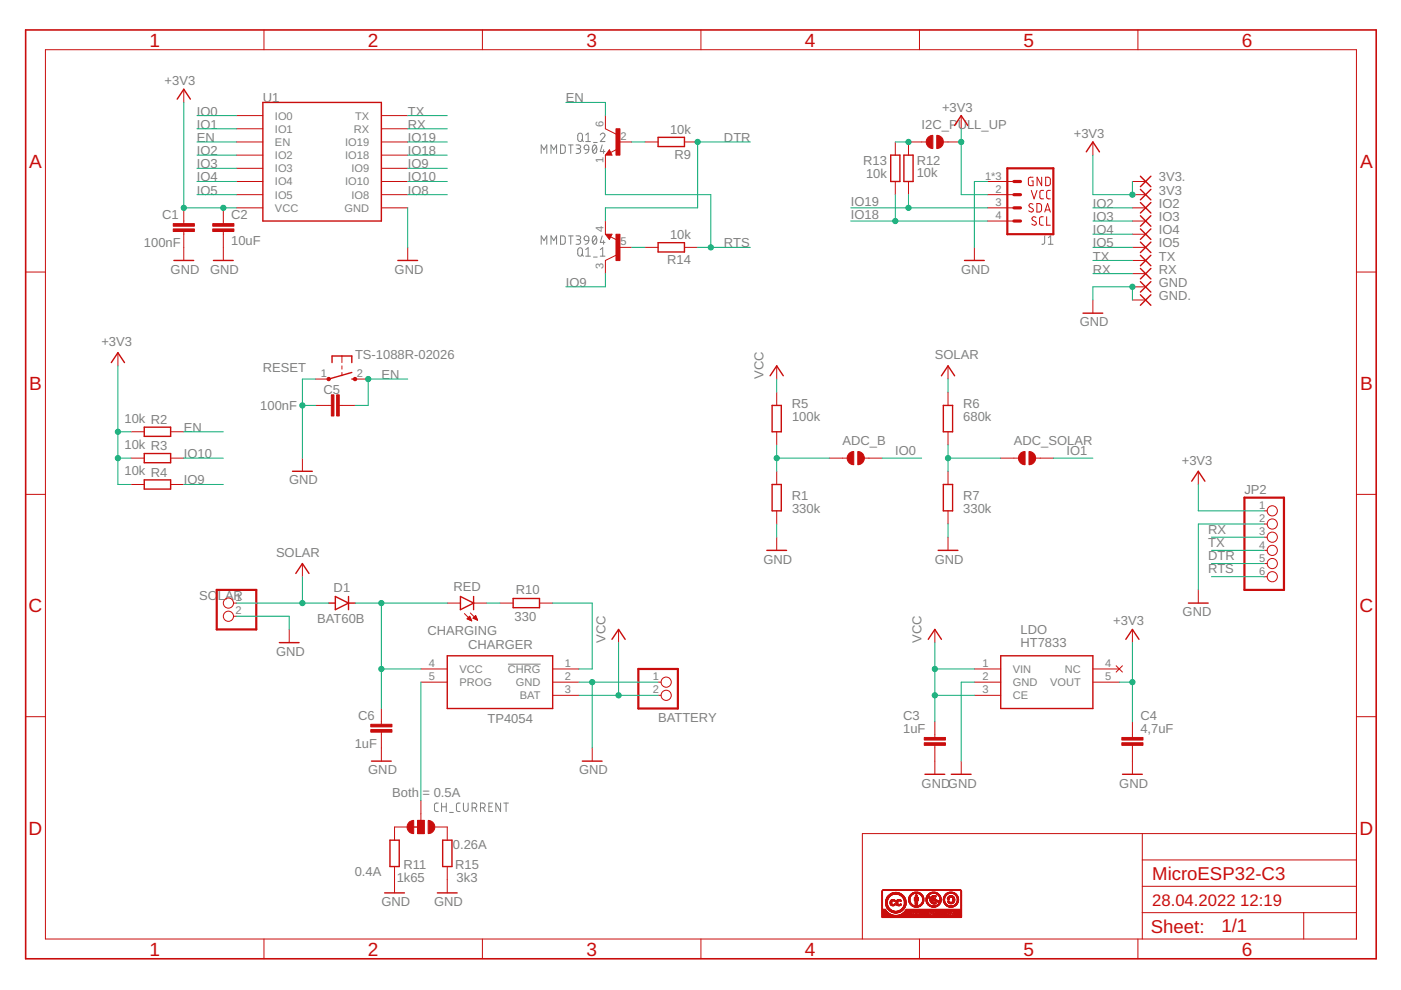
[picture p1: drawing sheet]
<svg xmlns="http://www.w3.org/2000/svg" width="297mm" height="210mm" viewBox="0 0 297 210" stroke-linecap="round" stroke-linejoin="round" font-family="sans-serif">
<defs><g id="words">
<g font-size="4" fill="#c90d0c">
<text x="31.7" y="9.9">1</text>
<text x="78" y="9.9">2</text>
<text x="124.3" y="9.9">3</text>
<text x="170.7" y="9.9">4</text>
<text x="217" y="9.9">5</text>
<text x="263.3" y="9.9">6</text>
<text x="6.2" y="35.5">A</text>
<text x="288.4" y="35.5">A</text>
<text x="6.2" y="82.7">B</text>
<text x="288.4" y="82.7">B</text>
<text x="6.1" y="129.8">C</text>
<text x="288.2" y="129.8">C</text>
<text x="6.1" y="177">D</text>
<text x="288.2" y="177">D</text>
<text x="31.7" y="202.6">1</text>
<text x="78" y="202.6">2</text>
<text x="124.3" y="202.6">3</text>
<text x="170.7" y="202.6">4</text>
<text x="217" y="202.6">5</text>
<text x="263.3" y="202.6">6</text>
</g>
<g font-size="3.9" fill="#c90d0c">
<text x="244.3" y="186.5">MicroESP32-C3</text>
<text x="244" y="197.8">Sheet:</text>
<text x="259" y="197.7">1/1</text>
</g>
<g font-size="3.5" fill="#c90d0c">
<text x="244.3" y="192.1">28.04.2022</text>
<text x="263" y="192.1">12:19</text>
</g>
<g font-size="2.8" fill="#808080">
<text x="34.9" y="18.1">+3V3</text>
<text x="55.7" y="21.7">U1</text>
<text x="120" y="21.7">EN</text>
<text x="199.7" y="23.7">+3V3</text>
<text x="41.8" y="24.5">IO0</text>
<text x="41.8" y="27.3">IO1</text>
<text x="86.5" y="24.5">TX</text>
<text x="86.5" y="27.3">RX</text>
<text x="142.1" y="28.4">10k</text>
<text x="195.4" y="27.3">I2C_PULL_UP</text>
<text x="227.7" y="29.2">+3V3</text>
<text x="41.8" y="35.7">IO3</text>
<text x="41.8" y="32.9">IO2</text>
<text x="41.8" y="30.1">EN</text>
<text x="86.5" y="30.1">IO19</text>
<text x="86.5" y="32.9">IO18</text>
<text x="86.5" y="35.7">IO9</text>
<text x="143" y="33.7">R9</text>
<text x="153.5" y="30.1">DTR</text>
<text x="183" y="35.1">R13</text>
<text x="194.4" y="35.1">R12</text>
<text x="41.8" y="41.3">IO5</text>
<text x="41.8" y="38.5">IO4</text>
<text x="86.5" y="38.5">IO10</text>
<text x="86.5" y="41.3">IO8</text>
<text x="183.6" y="37.8">10k</text>
<text x="194.4" y="37.6">10k</text>
<text x="245.7" y="41.3">3V3</text>
<text x="245.7" y="38.5">3V3.</text>
<text x="34.4" y="46.4">C1</text>
<text x="49" y="46.4">C2</text>
<text x="180.4" y="43.7">IO19</text>
<text x="180.4" y="46.5">IO18</text>
<text x="231.7" y="46.9">IO3</text>
<text x="231.7" y="44.1">IO2</text>
<text x="245.7" y="46.9">IO3</text>
<text x="245.7" y="44.1">IO2</text>
<text x="30.5" y="52.4">100nF</text>
<text x="49" y="52">10uF</text>
<text x="142.1" y="50.8">10k</text>
<text x="153.5" y="52.4">RTS</text>
<text x="231.7" y="52.4">IO5</text>
<text x="231.7" y="49.6">IO4</text>
<text x="245.7" y="49.6">IO4</text>
<text x="245.7" y="52.4">IO5</text>
<text x="36.2" y="58">GND</text>
<text x="44.6" y="58">GND</text>
<text x="83.7" y="58">GND</text>
<text x="141.5" y="56">R14</text>
<text x="203.8" y="58">GND</text>
<text x="231.7" y="55.2">TX</text>
<text x="231.7" y="58">RX</text>
<text x="245.7" y="55.2">TX</text>
<text x="245.7" y="58">RX</text>
<text x="120" y="60.8">IO9</text>
<text x="245.7" y="60.8">GND</text>
<text x="245.7" y="63.6">GND.</text>
<text x="228.9" y="69.2">GND</text>
<text x="21.5" y="73.4">+3V3</text>
<text x="75.3" y="76.2">TS-1088R-02026</text>
<text x="198.2" y="76.2">SOLAR</text>
<text x="55.7" y="79">RESET</text>
<text x="68.6" y="83.4">C5</text>
<text x="80.9" y="80.4">EN</text>
<text x="161.9" y="80.4" transform="rotate(-90 161.9 80.4)">VCC</text>
<text x="26.4" y="89.6">10k R2</text>
<text x="55.2" y="86.9">100nF</text>
<text x="167.9" y="86.5">R5</text>
<text x="167.9" y="89.3">100k</text>
<text x="204.2" y="86.5">R6</text>
<text x="204.2" y="89.3">680k</text>
<text x="26.4" y="95.2">10k R3</text>
<text x="39" y="91.5">EN</text>
<text x="178.6" y="94.3">ADC_B</text>
<text x="215" y="94.3">ADC_SOLAR</text>
<text x="26.4" y="100.8">10k R4</text>
<text x="39" y="97.1">IO10</text>
<text x="189.8" y="96.4">IO0</text>
<text x="226.1" y="96.4">IO1</text>
<text x="250.6" y="98.5">+3V3</text>
<text x="39" y="102.7">IO9</text>
<text x="61.3" y="102.7">GND</text>
<text x="167.9" y="106.1">R1</text>
<text x="204.2" y="106.1">R7</text>
<text x="263.8" y="104.8">JP2</text>
<text x="167.9" y="108.9">330k</text>
<text x="204.2" y="108.9">330k</text>
<text x="256.2" y="113.2">RX</text>
<text x="58.5" y="118.1">SOLAR</text>
<text x="161.9" y="119.5">GND</text>
<text x="198.2" y="119.5">GND</text>
<text x="256.2" y="116">TX</text>
<text x="256.2" y="118.8">DTR</text>
<text x="70.7" y="125.6">D1</text>
<text x="96.2" y="125.3">RED</text>
<text x="109.4" y="125.9">R10</text>
<text x="256.2" y="121.6">RTS</text>
<text x="42.2" y="127.2">SO</text>
<text x="46.2" y="127.2">LAR</text>
<text x="109.1" y="131.8">330</text>
<text x="250.7" y="130.7">GND</text>
<text x="67.2" y="132.2">BAT60B</text>
<text x="90.6" y="134.6">CHARGING</text>
<text x="99.2" y="137.6">CHARGER</text>
<text x="128.4" y="136.2" transform="rotate(-90 128.4 136.2)">VCC</text>
<text x="195.4" y="136.2" transform="rotate(-90 195.4 136.2)">VCC</text>
<text x="216.4" y="137.2">HT7833</text>
<text x="216.4" y="134.4">LDO</text>
<text x="236" y="132.6">+3V3</text>
<text x="58.5" y="139">GND</text>
<text x="75.9" y="152.6">C6</text>
<text x="103.4" y="153.3">TP4054</text>
<text x="139.5" y="153">BATTERY</text>
<text x="191.5" y="155.4">1uF</text>
<text x="191.5" y="152.6">C3</text>
<text x="241.8" y="155.4">4,7uF</text>
<text x="241.8" y="152.6">C4</text>
<text x="75.2" y="158.5">1uF</text>
<text x="78.1" y="164.2">GND</text>
<text x="122.8" y="164.2">GND</text>
<text x="195.4" y="167">GNDGND</text>
<text x="237.3" y="167">GND</text>
<text x="83.2" y="168.9">Both</text>
<text x="89.6" y="168.9">= 0.5A</text>
<text x="75.2" y="185.7">0.4A</text>
<text x="85.5" y="184.3">R11</text>
<text x="96" y="180.1">0.26A</text>
<text x="96.5" y="184.3">R15</text>
<text x="84.1" y="187.1">1k65</text>
<text x="96.8" y="187.1">3k3</text>
<text x="80.9" y="192.1">GND</text>
<text x="92" y="192.1">GND</text>
</g>
<g font-size="2.3" fill="#808080">
<text x="58.3" y="25.3">IO0</text>
<text x="58.3" y="28.1">IO1</text>
<text x="75" y="28.1">RX</text>
<text x="75.3" y="25.3">TX</text>
<text x="128" y="26.9" transform="rotate(-90 128 26.9)">6</text>
<text x="131.5" y="29.7">2</text>
<text x="58.3" y="30.9">EN</text>
<text x="58.3" y="33.7">IO2</text>
<text x="73.2" y="33.7">IO18</text>
<text x="73.2" y="30.9">IO19</text>
<text x="128" y="34.6" transform="rotate(-90 128 34.6)">1</text>
<text x="58.3" y="36.5">IO3</text>
<text x="58.3" y="39.3">IO4</text>
<text x="73.2" y="39.3">IO10</text>
<text x="74.5" y="36.5">IO9</text>
<text x="208.9" y="38.1">1*3</text>
<text x="211.1" y="40.9">2</text>
<text x="58.3" y="42.1">IO5</text>
<text x="58.3" y="44.9">VCC</text>
<text x="73.1" y="44.9">GND</text>
<text x="74.5" y="42.1">IO8</text>
<text x="211.1" y="43.7">3</text>
<text x="211.1" y="46.5">4</text>
<text x="128" y="49.3" transform="rotate(-90 128 49.3)">4</text>
<text x="131.5" y="52">5</text>
<text x="128" y="56.9" transform="rotate(-90 128 56.9)">3</text>
<text x="68" y="80">1</text>
<text x="75.7" y="80">2</text>
<text x="266.9" y="107.9">1</text>
<text x="266.9" y="110.7">2</text>
<text x="266.9" y="113.5">3</text>
<text x="266.9" y="116.3">4</text>
<text x="266.9" y="119.1">5</text>
<text x="266.9" y="121.9">6</text>
<text x="49.9" y="127.5">1</text>
<text x="49.9" y="130.3">2</text>
<text x="91" y="141.4">4</text>
<text x="97.4" y="142.7">VCC</text>
<text x="107.7" y="142.7">CHRG</text>
<text x="119.8" y="141.4">1</text>
<text x="208.3" y="141.4">1</text>
<text x="214.7" y="142.7">VIN</text>
<text x="225.8" y="142.7">NC</text>
<text x="234.3" y="141.4">4</text>
<text x="91" y="144.2">5</text>
<text x="97.4" y="145.5">PROG</text>
<text x="109.4" y="145.5">GND</text>
<text x="110.2" y="148.3">BAT</text>
<text x="119.8" y="144.2">2</text>
<text x="119.8" y="147">3</text>
<text x="138.4" y="144.2">1</text>
<text x="138.4" y="147">2</text>
<text x="208.3" y="144.2">2</text>
<text x="208.3" y="147">3</text>
<text x="214.7" y="145.5">GND</text>
<text x="214.7" y="148.3">CE</text>
<text x="222.6" y="145.5">VOUT</text>
<text x="234.3" y="144.2">5</text>
</g>
</g></defs>
<g fill="none" stroke="#808080" stroke-width=".21">
<path d="M114.7 32.5v-1.8l.6 1 .6-1v1.8M116.8 32.5v-1.8l.6 1 .6-1v1.8M118.9 30.7l.6 .1 .3 .3v1.1l-.3 .3h-.6zM120.5 30.7h1M121 30.7v1.8M122.1 30.7h.6a.4 .4 0 0 1 .4 .4 .4 .4 0 0 1-.4 .4h-.4M122.6 31.5a.5 .5 0 0 1 .5 .5 .5 .5 0 0 1-.5 .5h-.5M122.6 28.4l.3-.2 .5 .2 .1 1.1a.5 .5 0 0 1-.5 .5 .5 .5 0 0 1-.5-.5zM123.3 29.6l.4 .4M124 30.9l.2-.2 .5 .2 .1 .8-.8-.1zM124.2 28.6l.5-.4v1.8M124.2 30h1"/>
<path d="M124.8 31.7l-.2 .6-.6 .2M125.8 30.9l.3-.2a1.07 1.07 0 0 1 0 1.8 1.12 1.12 0 0 1-.3-1.6zM125.8 30.2h.8M126.4 31.1l-.7 1M127.3 28.6a.49 .49 0 0 1 .7-.4 .49 .49 0 0 1 .1 .8l-.8 1h1M127.7 30.7l-.4 1.4h1M128 31.7v.8M114.7 51.8v-1.8l.6 1 .6-1v1.8M116.8 51.8v-1.8l.6 1 .6-1v1.8M118.9 50h.6l.3 .4v1.1l-.3 .3h-.6zM120.5 50h1M121 50v1.8"/>
<path d="M122.1 50h.6a.39 .39 0 0 1 .4 .4 .39 .39 0 0 1-.4 .4h-.4M122.6 50.8a.5 .5 0 0 1 .5 .5 .5 .5 0 0 1-.5 .5h-.5M122.6 52.7l.3-.2 .5 .2 .1 1.1a.5 .5 0 0 1-.5 .5 .5 .5 0 0 1-.5-.5zM123.3 53.9l.4 .4M124 50.2l.2-.2 .5 .2 .1 .8-.8-.1zM124.2 52.9l.5-.4v1.8M124.2 54.3h1M124.8 51l-.2 .6-.6 .2M125.8 50.1l.3-.1a1.06 1.06 0 0 1 0 1.8 1.11 1.11 0 0 1-.3-1.7zM125.8 54.5h.8M126.4 50.4l-.7 1M127.3 54.3h1"/>
<path d="M127.3 52.9l.5-.4v1.8M127.7 50l-.4 1.4h1M128 51v.8M221.5 50l-.1 1.6-.2 .2h-.3M222.3 51.8h1M222.3 50.4l.5-.4v1.8M107.7 140.8h6.9M92.9 170.3h-.5l-.3 .4 .1 1.1 .2 .2 .5 .1M93.6 170.3v1.8M93.6 171.1h1M94.6 170.3v1.8M95.3 172.3h.8"/>
<path d="M97.6 170.3h-.6l-.2 .4v1.1l.2 .2 .6 .1M98.3 170.3v1.3a.5 .5 0 0 0 .5 .4 .5 .5 0 0 0 .5-.4v-1.3M100.1 171.3h.5a.5 .5 0 0 0 .5-.5 .5 .5 0 0 0-.5-.5h-.5v1.8M100.7 171.3l.4 .8M101.9 171.3h.5a.5 .5 0 0 0 .5-.5 .5 .5 0 0 0-.5-.5h-.5v1.8M102.5 171.3l.4 .8M103.7 171.1h.5M104.4 170.3h-.7v1.8h.7M106.1 170.3v1.8l-1-1.8v1.8M106.8 170.3h1M107.3 170.3v1.8"/>
</g>
<g fill="#c90d0c" stroke="#c90d0c" stroke-width=".21">
<path d="M187 194.5h16.8z"/>
<path d="M187 194.5h16.9z"/>
<path d="M187 194.4l16.9 .1z"/>
<path d="M187 194.4h16.9z"/>
<path d="M187 194.3l16.9 .1z"/>
<path d="M187 194.3h16.9z"/>
<path d="M187 194.2l16.9 .1z"/>
<path d="M187 194.2h16.9z"/>
<path d="M187 194.2h6.4z"/>
<path d="M194 194.2h.5z"/>
<path d="M194.8 194.2h2.2z"/>
<path d="M197.2 194.2h.3z"/>
<path d="M197.8 194.2h.4z"/>
<path d="M198.6 194.2h2.2z"/>
<path d="M201.2 194.2h.2z"/>
<path d="M201.7 194.2h.4z"/>
<path d="M202.4 194.2h1.5z"/>
<path d="M187 194.1l6.4 .1z"/>
<path d="M194 194.1l.5 .1z"/>
<path d="M194.8 194.1l2.2 .1z"/>
<path d="M197.2 194.1l.3 .1z"/>
<path d="M197.8 194.1l.3 .1z"/>
<path d="M198.6 194.1l2.1 .1z"/>
<path d="M201.7 194.1l.4 .1z"/>
<path d="M202.4 194.1l1.5 .1z"/>
<path d="M187 194.1h6.4z"/>
<path d="M194.1 194.1h.4z"/>
<path d="M194.8 194.1h2.2z"/>
<path d="M197.2 194.1h.3z"/>
<path d="M197.8 194.1h.3z"/>
<path d="M198.7 194.1h2z"/>
<path d="M201.7 194.1h.4z"/>
<path d="M202.4 194.1h1.5z"/>
<path d="M187 194l2.6 .1z"/>
<path d="M190.3 194l3.1 .1z"/>
<path d="M194.1 194l.4 .1z"/>
<path d="M194.8 194l2.2 .1z"/>
<path d="M197.2 194l.3 .1z"/>
<path d="M197.8 194l.2 .1z"/>
<path d="M198.7 194l2 .1z"/>
<path d="M201.7 194l.4 .1z"/>
<path d="M202.3 194l1.6 .1z"/>
<path d="M187 194l2.3 .1z"/>
<path d="M190.5 194l2.9 .1z"/>
<path d="M194.2 194l.3 .1z"/>
<path d="M197.2 194l.2 .1z"/>
<path d="M198.8 194l1.9 .1z"/>
<path d="M201.7 194l.3 .1z"/>
<path d="M187 194h2.2z"/>
<path d="M190.7 194h2.7z"/>
<path d="M193.6 194h.3z"/>
<path d="M194.2 194h.3z"/>
<path d="M194.8 194h2.2z"/>
<path d="M197.2 194h.2z"/>
<path d="M197.8 194h.2z"/>
<path d="M198.3 194h.2z"/>
<path d="M198.8 194h1.8z"/>
<path d="M200.9 194h.2z"/>
<path d="M202.3 194h1.6z"/>
<path d="M187 193.9l2.1 .1z"/>
<path d="M190.8 193.9l2.6 .1z"/>
<path d="M193.6 193.9l.3 .1z"/>
<path d="M194.2 193.9l.3 .1z"/>
<path d="M194.8 193.9l2.2 .1z"/>
<path d="M197.2 193.9l.2 .1z"/>
<path d="M197.8 193.9l.1 .1z"/>
<path d="M198.2 193.9l.3 .1z"/>
<path d="M198.8 193.9l1.8 .1z"/>
<path d="M200.9 193.9l.3 .1z"/>
<path d="M202.3 193.9l1.6 .1z"/>
<path d="M187 193.9h2z"/>
<path d="M190.9 193.9h2.5z"/>
<path d="M193.6 193.9h.3z"/>
<path d="M194.2 193.9h.3z"/>
<path d="M194.8 193.9h2.2z"/>
<path d="M197.2 193.9h.2z"/>
<path d="M197.8 193.9h.1z"/>
<path d="M198.2 193.9h.4z"/>
<path d="M198.8 193.9h1.8z"/>
<path d="M200.9 193.9h.3z"/>
<path d="M202.3 193.9h1.6z"/>
<path d="M187 193.8l1.9 .1z"/>
<path d="M191 193.8l2.4 .1z"/>
<path d="M193.6 193.8l.3 .1z"/>
<path d="M194.2 193.8l.3 .1z"/>
<path d="M194.8 193.8l2.2 .1z"/>
<path d="M197.2 193.8l.1 .1z"/>
<path d="M197.8 193.8l.1 .1z"/>
<path d="M198.2 193.8l.4 .1z"/>
<path d="M198.8 193.8l1.8 .1z"/>
<path d="M200.9 193.8l.2 .1z"/>
<path d="M202.2 193.8l1.7 .1z"/>
<path d="M187 193.8h1.8z"/>
<path d="M191.1 193.8h2.3z"/>
<path d="M193.6 193.8h.3z"/>
<path d="M194.2 193.8h.3z"/>
<path d="M194.8 193.8h2.2z"/>
<path d="M198.2 193.8h.4z"/>
<path d="M198.8 193.8h2.2z"/>
<path d="M201.4 193.8h.1z"/>
<path d="M202.2 193.8h1.7z"/>
<path d="M187 193.8h1.7z"/>
<path d="M191.2 193.8h2.2z"/>
<path d="M198.1 193.8h2.8z"/>
<path d="M201.4 193.8h.2z"/>
<path d="M201.8 193.8h.2z"/>
<path d="M187 193.7l1.6 .1z"/>
<path d="M191.2 193.7l2.2 .1z"/>
<path d="M194.1 193.7l.4 .1z"/>
<path d="M194.8 193.7l2.2 .1z"/>
<path d="M198.1 193.7l2.6 .1z"/>
<path d="M201.4 193.7l.2 .1z"/>
<path d="M201.8 193.7l.2 .1z"/>
<path d="M202.2 193.7l1.7 .1z"/>
<path d="M187 193.7h1.6z"/>
<path d="M191.3 193.7h2.1z"/>
<path d="M194.1 193.7h.3z"/>
<path d="M194.8 193.7h2.2z"/>
<path d="M198.1 193.7h2.6z"/>
<path d="M201.4 193.7h.2z"/>
<path d="M201.8 193.7h.2z"/>
<path d="M202.2 193.7h1.7z"/>
<path d="M187 193.6l1.5 .1z"/>
<path d="M191.3 193.6l2.1 .1z"/>
<path d="M194.1 193.6l.3 .1z"/>
<path d="M194.9 193.6l2.1 .1z"/>
<path d="M198.1 193.6l2.5 .1z"/>
<path d="M201.3 193.6l.3 .1z"/>
<path d="M202.1 193.6l1.8 .1z"/>
<path d="M187 193.6h1.5z"/>
<path d="M191.4 193.6h2z"/>
<path d="M194.1 193.6h.3z"/>
<path d="M194.9 193.6h2.1z"/>
<path d="M198.2 193.6h2.4z"/>
<path d="M201.1 193.6h.5z"/>
<path d="M202.1 193.6h1.8z"/>
<path d="M187 193.5l1.4 .1z"/>
<path d="M189.6 193.5l.6 .1z"/>
<path d="M191.5 193.5l1.9 .1z"/>
<path d="M193.6 193.5l.3 .1z"/>
<path d="M194.1 193.5l.2 .1z"/>
<path d="M194.9 193.5l2.1 .1z"/>
<path d="M197.4 193.5l.1 .1z"/>
<path d="M197.8 193.5l.1 .1z"/>
<path d="M198.2 193.5l.4 .1z"/>
<path d="M198.8 193.5l1.9 .1z"/>
<path d="M201 193.5l.7 .1z"/>
<path d="M202.1 193.5l1.8 .1z"/>
<path d="M187 193.5h1.3z"/>
<path d="M189.4 193.5h1z"/>
<path d="M191.5 193.5h1.9z"/>
<path d="M193.6 193.5h.3z"/>
<path d="M194.1 193.5h.2z"/>
<path d="M194.9 193.5h2.1z"/>
<path d="M197.4 193.5h.1z"/>
<path d="M197.8 193.5h.1z"/>
<path d="M198.2 193.5h.4z"/>
<path d="M198.8 193.5h1.9z"/>
<path d="M200.9 193.5h.2z"/>
<path d="M201.4 193.5h.3z"/>
<path d="M202.1 193.5h1.8z"/>
<path d="M189.3 193.5h1.3z"/>
<path d="M198.2 193.5h.3z"/>
<path d="M187 193.4l1.3 .1z"/>
<path d="M189.1 193.4l1.6 .1z"/>
<path d="M191.6 193.4l1.8 .1z"/>
<path d="M193.6 193.4l.2 .1z"/>
<path d="M194.1 193.4l.2 .1z"/>
<path d="M194.6 193.4l.1 .1z"/>
<path d="M195 193.4l2 .1z"/>
<path d="M197.3 193.4l.2 .1z"/>
<path d="M197.8 193.4l.2 .1z"/>
<path d="M198.3 193.4l.1 .1z"/>
<path d="M198.8 193.4l1.9 .1z"/>
<path d="M200.9 193.4l.2 .1z"/>
<path d="M201.4 193.4l.3 .1z"/>
<path d="M202.1 193.4l1.8 .1z"/>
<path d="M187 193.4h1.2z"/>
<path d="M189 193.4h1.8z"/>
<path d="M191.7 193.4h1.7z"/>
<path d="M194.1 193.4h.1z"/>
<path d="M194.5 193.4h.2z"/>
<path d="M195 193.4h2z"/>
<path d="M197.3 193.4h.2z"/>
<path d="M197.8 193.4h.2z"/>
<path d="M198.8 193.4h1.9z"/>
<path d="M201.4 193.4h.3z"/>
<path d="M202.1 193.4h1.8z"/>
<path d="M187 193.3l1.2 .1z"/>
<path d="M189 193.3l1.9 .1z"/>
<path d="M191.7 193.3l1.7 .1z"/>
<path d="M194.5 193.3l.2 .1z"/>
<path d="M195 193.3l2 .1z"/>
<path d="M197.3 193.3l.2 .1z"/>
<path d="M197.8 193.3l.2 .1z"/>
<path d="M198.7 193.3l2 .1z"/>
<path d="M201.4 193.3l.3 .1z"/>
<path d="M202.1 193.3l1.8 .1z"/>
<path d="M187 193.3h1.1z"/>
<path d="M188.9 193.3h2.1z"/>
<path d="M191.7 193.3h1.7z"/>
<path d="M194.1 193.3h.1z"/>
<path d="M194.5 193.3h.3z"/>
<path d="M195.1 193.3h1.9z"/>
<path d="M197.3 193.3h.2z"/>
<path d="M197.8 193.3h.3z"/>
<path d="M198.7 193.3h2z"/>
<path d="M201.3 193.3h.4z"/>
<path d="M202 193.3h1.9z"/>
<path d="M188.8 193.3h2.3z"/>
<path d="M191.8 193.3h1.6z"/>
<path d="M194 193.3h.2z"/>
<path d="M194.4 193.3h.4z"/>
<path d="M198.6 193.3h2.1z"/>
<path d="M187 193.2l1 .1z"/>
<path d="M188.8 193.2l2.3 .1z"/>
<path d="M191.8 193.2l1.6 .1z"/>
<path d="M193.9 193.2l.3 .1z"/>
<path d="M194.4 193.2l.4 .1z"/>
<path d="M195.1 193.2l1.9 .1z"/>
<path d="M197.2 193.2l.3 .1z"/>
<path d="M197.8 193.2l.4 .1z"/>
<path d="M198.6 193.2l2.2 .1z"/>
<path d="M201.2 193.2l.6 .1z"/>
<path d="M202 193.2l1.9 .1z"/>
<path d="M187 193.2h1z"/>
<path d="M188.7 193.2h1z"/>
<path d="M190.2 193.2h1z"/>
<path d="M191.9 193.2h12z"/>
<path d="M187 193.1l1 .1z"/>
<path d="M188.6 193.1l.9 .1z"/>
<path d="M190.4 193.1l.8 .1z"/>
<path d="M191.9 193.1l12 .1z"/>
<path d="M187 193.1h.9z"/>
<path d="M188.6 193.1h.7z"/>
<path d="M190.5 193.1h.8z"/>
<path d="M191.9 193.1h12z"/>
<path d="M187 193l.9 .1z"/>
<path d="M188.5 193l.7 .1z"/>
<path d="M190.6 193l.7 .1z"/>
<path d="M192 193l11.9 .1z"/>
<path d="M187 193h.9z"/>
<path d="M188.5 193h.6z"/>
<path d="M190.7 193h.7z"/>
<path d="M192 193h11.9z"/>
<path d="M187 193h.8z"/>
<path d="M188.4 193h.6z"/>
<path d="M190.8 193h.6z"/>
<path d="M187 192.9l.8 .1z"/>
<path d="M188.4 192.9l.6 .1z"/>
<path d="M190.9 192.9l.6 .1z"/>
<path d="M192.1 192.9l11.8 .1z"/>
<path d="M187 192.9h.8z"/>
<path d="M188.4 192.9h.5z"/>
<path d="M191 192.9h.5z"/>
<path d="M192.1 192.9h11.8z"/>
<path d="M187 192.8l.7 .1z"/>
<path d="M188.3 192.8l.6 .1z"/>
<path d="M191 192.8l.6 .1z"/>
<path d="M192.1 192.8l11.8 .1z"/>
<path d="M187 192.8h.7z"/>
<path d="M188.3 192.8h.5z"/>
<path d="M191.1 192.8h.5z"/>
<path d="M192.1 192.8h11.8z"/>
<path d="M187 192.7l.1 .1z"/>
<path d="M188.2 192.7l.5 .1z"/>
<path d="M191.1 192.7l.5 .1z"/>
<path d="M203.8 192.7l.1 .1z"/>
<path d="M187 192.7h.1z"/>
<path d="M188.2 192.7h.5z"/>
<path d="M191.2 192.7h.5z"/>
<path d="M203.8 192.7h.1z"/>
<path d="M187 192.6l.1 .1z"/>
<path d="M188.1 192.6l.5 .1z"/>
<path d="M191.3 192.6l.4 .1z"/>
<path d="M203.8 192.6l.1 .1z"/>
<path d="M187 192.6h.1z"/>
<path d="M188.1 192.6h.5z"/>
<path d="M191.3 192.6h.5z"/>
<path d="M203.8 192.6h.1z"/>
<path d="M187 192.5l.1 .1z"/>
<path d="M188.1 192.5l.4 .1z"/>
<path d="M191.3 192.5l.5 .1z"/>
<path d="M203.8 192.5l.1 .1z"/>
<path d="M187 192.5h.1z"/>
<path d="M188 192.5h.5z"/>
<path d="M191.3 192.5h.5z"/>
<path d="M203.8 192.5h.1z"/>
<path d="M187 192.4l.1 .1z"/>
<path d="M188 192.4l.5 .1z"/>
<path d="M191.4 192.4l.5 .1z"/>
<path d="M203.8 192.4l.1 .1z"/>
<path d="M187 192.4h.1z"/>
<path d="M188 192.4h.4z"/>
<path d="M191.4 192.4h.5z"/>
<path d="M203.8 192.4h.1z"/>
<path d="M191.5 192.4h.4z"/>
<path d="M187 192.3l.1 .1z"/>
<path d="M188 192.3l.4 .1z"/>
<path d="M191.5 192.3l.4 .1z"/>
<path d="M194 192.3l.5 .1z"/>
<path d="M197.7 192.3l.5 .1z"/>
<path d="M201.4 192.3l.5 .1z"/>
<path d="M203.8 192.3l.1 .1z"/>
<path d="M187 192.3h.1z"/>
<path d="M188 192.3h.4z"/>
<path d="M191.5 192.3h.4z"/>
<path d="M193.8 192.3h1z"/>
<path d="M197.5 192.3h.9z"/>
<path d="M201.1 192.3h1z"/>
<path d="M203.8 192.3h.1z"/>
<path d="M187 192.2l.1 .1z"/>
<path d="M187.9 192.2l.4 .1z"/>
<path d="M191.5 192.2l.4 .1z"/>
<path d="M193.7 192.2l1.2 .1z"/>
<path d="M197.4 192.2l1.1 .1z"/>
<path d="M201 192.2l1.2 .1z"/>
<path d="M203.8 192.2l.1 .1z"/>
<path d="M187 192.2h.1z"/>
<path d="M187.9 192.2h.4z"/>
<path d="M191.6 192.2h.4z"/>
<path d="M193.6 192.2h1.4z"/>
<path d="M197.3 192.2h1.3z"/>
<path d="M200.9 192.2h1.4z"/>
<path d="M203.8 192.2h.1z"/>
<path d="M193.5 192.2h1.6z"/>
<path d="M197.2 192.2h1.5z"/>
<path d="M200.9 192.2h1.5z"/>
<path d="M187 192.1l.1 .1z"/>
<path d="M187.9 192.1l.4 .1z"/>
<path d="M191.6 192.1l.4 .1z"/>
<path d="M193.4 192.1l1.7 .1z"/>
<path d="M197.1 192.1l1.7 .1z"/>
<path d="M200.8 192.1l1.7 .1z"/>
<path d="M203.8 192.1l.1 .1z"/>
<path d="M187 192.1h.1z"/>
<path d="M187.9 192.1h.4z"/>
<path d="M191.6 192.1h.4z"/>
<path d="M193.4 192.1h1.8z"/>
<path d="M197 192.1h1.9z"/>
<path d="M200.7 192.1h1.8z"/>
<path d="M203.8 192.1h.1z"/>
<path d="M187 192l.1 .1z"/>
<path d="M187.8 192l.5 .1z"/>
<path d="M189.2 192l.3 .1z"/>
<path d="M190.5 192l.2 .1z"/>
<path d="M191.6 192l.4 .1z"/>
<path d="M193.3 192l.7 .1z"/>
<path d="M194.6 192l.6 .1z"/>
<path d="M197 192l.6 .1z"/>
<path d="M198.3 192l.6 .1z"/>
<path d="M200.6 192l.7 .1z"/>
<path d="M202 192l.6 .1z"/>
<path d="M203.8 192l.1 .1z"/>
<path d="M187 192h.1z"/>
<path d="M187.8 192h.4z"/>
<path d="M189 192h.6z"/>
<path d="M190.3 192h.5z"/>
<path d="M191.6 192h.4z"/>
<path d="M193.3 192h.5z"/>
<path d="M194.7 192h.6z"/>
<path d="M196.9 192h.6z"/>
<path d="M198.4 192h.6z"/>
<path d="M200.6 192h.5z"/>
<path d="M202.1 192h.5z"/>
<path d="M203.8 192h.1z"/>
<path d="M189 192h.7z"/>
<path d="M190.2 192h.7z"/>
<path d="M191.6 192h.5z"/>
<path d="M193.2 192h.5z"/>
<path d="M194.8 192h.5z"/>
<path d="M196.9 192h.5z"/>
<path d="M198.5 192h.5z"/>
<path d="M200.6 192h.4z"/>
<path d="M202.2 192h.5z"/>
<path d="M187 191.9l.1 .1z"/>
<path d="M187.8 191.9l.4 .1z"/>
<path d="M188.9 191.9l.8 .1z"/>
<path d="M190.2 191.9l.8 .1z"/>
<path d="M191.7 191.9l.4 .1z"/>
<path d="M193.2 191.9l.4 .1z"/>
<path d="M194.9 191.9l.5 .1z"/>
<path d="M196.8 191.9l.5 .1z"/>
<path d="M198.6 191.9l.5 .1z"/>
<path d="M200.5 191.9l.5 .1z"/>
<path d="M202.3 191.9l.4 .1z"/>
<path d="M203.8 191.9l.1 .1z"/>
<path d="M187 191.9h.1z"/>
<path d="M187.8 191.9h.4z"/>
<path d="M188.9 191.9h.9z"/>
<path d="M190.1 191.9h1z"/>
<path d="M191.7 191.9h.4z"/>
<path d="M193.1 191.9h.5z"/>
<path d="M195 191.9h.4z"/>
<path d="M196.8 191.9h.4z"/>
<path d="M198.7 191.9h.4z"/>
<path d="M200.5 191.9h.4z"/>
<path d="M202.3 191.9h.5z"/>
<path d="M203.8 191.9h.1z"/>
<path d="M187 191.8l.1 .1z"/>
<path d="M187.8 191.8l.4 .1z"/>
<path d="M188.8 191.8l1 .1z"/>
<path d="M190.1 191.8l1 .1z"/>
<path d="M191.7 191.8l.4 .1z"/>
<path d="M193.1 191.8l.4 .1z"/>
<path d="M195.1 191.8l.4 .1z"/>
<path d="M196.7 191.8l.5 .1z"/>
<path d="M198.7 191.8l.4 .1z"/>
<path d="M200.4 191.8l.4 .1z"/>
<path d="M202.4 191.8l.4 .1z"/>
<path d="M203.8 191.8l.1 .1z"/>
<path d="M187 191.8h.1z"/>
<path d="M187.8 191.8h.4z"/>
<path d="M188.8 191.8h1z"/>
<path d="M190.1 191.8h1z"/>
<path d="M191.7 191.8h.4z"/>
<path d="M193.1 191.8h.3z"/>
<path d="M195.1 191.8h.4z"/>
<path d="M196.7 191.8h.4z"/>
<path d="M198.8 191.8h.4z"/>
<path d="M200.4 191.8h.4z"/>
<path d="M202.5 191.8h.3z"/>
<path d="M203.8 191.8h.1z"/>
<path d="M187 191.7l.1 .1z"/>
<path d="M187.8 191.7l.4 .1z"/>
<path d="M188.8 191.7l.4 .1z"/>
<path d="M189.5 191.7l.4 .1z"/>
<path d="M190.1 191.7l.4 .1z"/>
<path d="M190.8 191.7l.3 .1z"/>
<path d="M191.7 191.7l.4 .1z"/>
<path d="M193 191.7l.4 .1z"/>
<path d="M194 191.7l.5 .1z"/>
<path d="M195.2 191.7l.3 .1z"/>
<path d="M196.7 191.7l.3 .1z"/>
<path d="M198.8 191.7l.4 .1z"/>
<path d="M200.4 191.7l.3 .1z"/>
<path d="M202.5 191.7l.4 .1z"/>
<path d="M203.8 191.7l.1 .1z"/>
<path d="M187 191.7h.1z"/>
<path d="M187.8 191.7h.4z"/>
<path d="M188.7 191.7h.5z"/>
<path d="M189.6 191.7h.2z"/>
<path d="M190.1 191.7h.3z"/>
<path d="M190.8 191.7h.3z"/>
<path d="M191.7 191.7h.4z"/>
<path d="M193 191.7h.4z"/>
<path d="M194 191.7h.5z"/>
<path d="M195.2 191.7h.4z"/>
<path d="M196.7 191.7h.3z"/>
<path d="M198.9 191.7h.3z"/>
<path d="M200.3 191.7h.4z"/>
<path d="M202.5 191.7h.4z"/>
<path d="M203.8 191.7h.1z"/>
<path d="M187.7 191.7h.4z"/>
<path d="M188.7 191.7h.4z"/>
<path d="M190 191.7h.4z"/>
<path d="M190.9 191.7h.2z"/>
<path d="M192.9 191.7h.4z"/>
<path d="M196.6 191.7h.4z"/>
<path d="M198.9 191.7h.4z"/>
<path d="M202.6 191.7h.3z"/>
<path d="M187 191.6l.1 .1z"/>
<path d="M187.7 191.6l.4 .1z"/>
<path d="M188.7 191.6l.4 .1z"/>
<path d="M190 191.6l.4 .1z"/>
<path d="M191.7 191.6l.4 .1z"/>
<path d="M192.9 191.6l.4 .1z"/>
<path d="M194 191.6l.5 .1z"/>
<path d="M195.3 191.6l.3 .1z"/>
<path d="M196.6 191.6l.3 .1z"/>
<path d="M197.8 191.6l.6 .1z"/>
<path d="M199 191.6l.3 .1z"/>
<path d="M200.3 191.6l.3 .1z"/>
<path d="M202.6 191.6l.4 .1z"/>
<path d="M203.8 191.6l.1 .1z"/>
<path d="M187 191.6h.1z"/>
<path d="M187.7 191.6h.4z"/>
<path d="M188.7 191.6h.4z"/>
<path d="M190 191.6h.4z"/>
<path d="M191.7 191.6h.4z"/>
<path d="M192.9 191.6h.3z"/>
<path d="M194 191.6h.5z"/>
<path d="M195.3 191.6h.4z"/>
<path d="M196.6 191.6h.3z"/>
<path d="M197.7 191.6h.8z"/>
<path d="M199 191.6h.3z"/>
<path d="M200.2 191.6h.4z"/>
<path d="M201.4 191.6h.5z"/>
<path d="M202.6 191.6h.4z"/>
<path d="M203.8 191.6h.1z"/>
<path d="M187 191.5l.1 .1z"/>
<path d="M187.7 191.5l.4 .1z"/>
<path d="M188.7 191.5l.4 .1z"/>
<path d="M190 191.5l.4 .1z"/>
<path d="M191.7 191.5l.4 .1z"/>
<path d="M192.8 191.5l.4 .1z"/>
<path d="M194 191.5l.5 .1z"/>
<path d="M195.4 191.5l.3 .1z"/>
<path d="M196.5 191.5l.4 .1z"/>
<path d="M197.6 191.5l.9 .1z"/>
<path d="M199 191.5l.3 .1z"/>
<path d="M200.2 191.5l.3 .1z"/>
<path d="M201.3 191.5l.7 .1z"/>
<path d="M202.7 191.5l.3 .1z"/>
<path d="M203.8 191.5l.1 .1z"/>
<path d="M187 191.5h.1z"/>
<path d="M187.7 191.5h.4z"/>
<path d="M188.7 191.5h.4z"/>
<path d="M190 191.5h.4z"/>
<path d="M191.7 191.5h.4z"/>
<path d="M192.8 191.5h.3z"/>
<path d="M194 191.5h.5z"/>
<path d="M195.4 191.5h.3z"/>
<path d="M196.5 191.5h.3z"/>
<path d="M197.5 191.5h1z"/>
<path d="M199.1 191.5h.3z"/>
<path d="M200.2 191.5h.3z"/>
<path d="M201.2 191.5h.8z"/>
<path d="M202.7 191.5h.3z"/>
<path d="M203.8 191.5h.1z"/>
<path d="M201.1 191.5h1z"/>
<path d="M202.7 191.5h.4z"/>
<path d="M187 191.4l.1 .1z"/>
<path d="M187.7 191.4l.4 .1z"/>
<path d="M188.7 191.4l.4 .1z"/>
<path d="M190 191.4l.4 .1z"/>
<path d="M191.7 191.4l.4 .1z"/>
<path d="M192.8 191.4l.3 .1z"/>
<path d="M194 191.4l.5 .1z"/>
<path d="M195.5 191.4l.2 .1z"/>
<path d="M196.4 191.4l.4 .1z"/>
<path d="M197.5 191.4l1 .1z"/>
<path d="M199.1 191.4l.3 .1z"/>
<path d="M200.2 191.4l.2 .1z"/>
<path d="M201.1 191.4l1.1 .1z"/>
<path d="M202.8 191.4l.3 .1z"/>
<path d="M203.8 191.4l.1 .1z"/>
<path d="M187 191.4h.1z"/>
<path d="M187.7 191.4h.4z"/>
<path d="M188.7 191.4h.4z"/>
<path d="M190 191.4h.4z"/>
<path d="M191.7 191.4h.4z"/>
<path d="M192.8 191.4h.3z"/>
<path d="M194 191.4h.5z"/>
<path d="M195.5 191.4h.3z"/>
<path d="M196.4 191.4h.3z"/>
<path d="M197.4 191.4h1z"/>
<path d="M199.1 191.4h.3z"/>
<path d="M200.1 191.4h.3z"/>
<path d="M201.1 191.4h1.1z"/>
<path d="M202.8 191.4h.3z"/>
<path d="M203.8 191.4h.1z"/>
<path d="M187 191.3l.1 .1z"/>
<path d="M187.7 191.3l.4 .1z"/>
<path d="M188.7 191.3l.4 .1z"/>
<path d="M190 191.3l.4 .1z"/>
<path d="M191.7 191.3l.4 .1z"/>
<path d="M192.8 191.3l.3 .1z"/>
<path d="M194 191.3l.5 .1z"/>
<path d="M195.5 191.3l.3 .1z"/>
<path d="M196.4 191.3l.3 .1z"/>
<path d="M197.4 191.3l.6 .1z"/>
<path d="M198.3 191.3l.1 .1z"/>
<path d="M199 191.3l.5 .1z"/>
<path d="M200.1 191.3l.3 .1z"/>
<path d="M201 191.3l1.2 .1z"/>
<path d="M202.8 191.3l.3 .1z"/>
<path d="M203.8 191.3l.1 .1z"/>
<path d="M187 191.3h.1z"/>
<path d="M187.7 191.3h.4z"/>
<path d="M188.7 191.3h.4z"/>
<path d="M190 191.3h.4z"/>
<path d="M191.7 191.3h.4z"/>
<path d="M192.7 191.3h.3z"/>
<path d="M194 191.3h.5z"/>
<path d="M195.5 191.3h.3z"/>
<path d="M196.4 191.3h.3z"/>
<path d="M197.4 191.3h.4z"/>
<path d="M198.9 191.3h.6z"/>
<path d="M200.1 191.3h.3z"/>
<path d="M201 191.3h.5z"/>
<path d="M201.7 191.3h.6z"/>
<path d="M202.9 191.3h.3z"/>
<path d="M203.8 191.3h.1z"/>
<path d="M187 191.2l.1 .1z"/>
<path d="M187.7 191.2l.4 .1z"/>
<path d="M188.7 191.2l.4 .1z"/>
<path d="M190 191.2l.4 .1z"/>
<path d="M191.7 191.2l.4 .1z"/>
<path d="M192.7 191.2l.3 .1z"/>
<path d="M194 191.2l.5 .1z"/>
<path d="M195.5 191.2l.3 .1z"/>
<path d="M196.4 191.2l.3 .1z"/>
<path d="M197.3 191.2l.5 .1z"/>
<path d="M198.8 191.2l.7 .1z"/>
<path d="M200.1 191.2l.3 .1z"/>
<path d="M201 191.2l.4 .1z"/>
<path d="M201.8 191.2l.5 .1z"/>
<path d="M202.9 191.2l.3 .1z"/>
<path d="M203.8 191.2l.1 .1z"/>
<path d="M187 191.2h.1z"/>
<path d="M187.7 191.2h.4z"/>
<path d="M188.7 191.2h.4z"/>
<path d="M190 191.2h.4z"/>
<path d="M191.7 191.2h.4z"/>
<path d="M192.7 191.2h.3z"/>
<path d="M194 191.2h.5z"/>
<path d="M195.5 191.2h.3z"/>
<path d="M196.4 191.2h.3z"/>
<path d="M197.3 191.2h.5z"/>
<path d="M198.8 191.2h.7z"/>
<path d="M200.1 191.2h.3z"/>
<path d="M200.9 191.2h.5z"/>
<path d="M201.9 191.2h.4z"/>
<path d="M202.9 191.2h.3z"/>
<path d="M203.8 191.2h.1z"/>
<path d="M195.6 191.2h.2z"/>
<path d="M197.3 191.2h.4z"/>
<path d="M198.6 191.2h.9z"/>
<path d="M200.1 191.2h.2z"/>
<path d="M200.9 191.2h.4z"/>
<path d="M187 191.1l.1 .1z"/>
<path d="M187.7 191.1l.4 .1z"/>
<path d="M188.7 191.1l.4 .1z"/>
<path d="M190 191.1l.4 .1z"/>
<path d="M191.7 191.1l.4 .1z"/>
<path d="M192.7 191.1l.3 .1z"/>
<path d="M194 191.1l.5 .1z"/>
<path d="M195.6 191.1l.2 .1z"/>
<path d="M196.4 191.1l.2 .1z"/>
<path d="M197.3 191.1l.4 .1z"/>
<path d="M198.5 191.1l1 .1z"/>
<path d="M200 191.1l.3 .1z"/>
<path d="M200.9 191.1l.4 .1z"/>
<path d="M202 191.1l.4 .1z"/>
<path d="M202.9 191.1l.3 .1z"/>
<path d="M203.8 191.1l.1 .1z"/>
<path d="M187 191.1h.1z"/>
<path d="M187.7 191.1h.4z"/>
<path d="M188.7 191.1h.4z"/>
<path d="M189.6 191.1h.2z"/>
<path d="M190 191.1h.4z"/>
<path d="M190.8 191.1h.2z"/>
<path d="M191.7 191.1h.4z"/>
<path d="M192.7 191.1h.3z"/>
<path d="M194 191.1h.5z"/>
<path d="M195.6 191.1h.3z"/>
<path d="M196.4 191.1h.2z"/>
<path d="M197.3 191.1h.4z"/>
<path d="M198.5 191.1h.7z"/>
<path d="M199.3 191.1h.2z"/>
<path d="M200 191.1h.3z"/>
<path d="M200.9 191.1h.4z"/>
<path d="M202 191.1h.4z"/>
<path d="M202.9 191.1h.3z"/>
<path d="M203.8 191.1h.1z"/>
<path d="M187 191l.1 .1z"/>
<path d="M187.8 191l.4 .1z"/>
<path d="M188.7 191l.5 .1z"/>
<path d="M189.5 191l.3 .1z"/>
<path d="M190.1 191l.3 .1z"/>
<path d="M190.8 191l.3 .1z"/>
<path d="M191.7 191l.4 .1z"/>
<path d="M192.7 191l.2 .1z"/>
<path d="M194 191l.5 .1z"/>
<path d="M195.6 191l.3 .1z"/>
<path d="M196.3 191l.3 .1z"/>
<path d="M197.3 191l.4 .1z"/>
<path d="M198.4 191l.7 .1z"/>
<path d="M199.3 191l.2 .1z"/>
<path d="M200 191l.3 .1z"/>
<path d="M200.9 191l.4 .1z"/>
<path d="M202 191l.4 .1z"/>
<path d="M202.9 191l.3 .1z"/>
<path d="M203.8 191l.1 .1z"/>
<path d="M187 191h.1z"/>
<path d="M187.8 191h.4z"/>
<path d="M188.8 191h.5z"/>
<path d="M189.5 191h.4z"/>
<path d="M190 191h.5z"/>
<path d="M190.8 191h.3z"/>
<path d="M191.7 191h.4z"/>
<path d="M192.7 191h.2z"/>
<path d="M194 191h.5z"/>
<path d="M195.6 191h.3z"/>
<path d="M196.3 191h.3z"/>
<path d="M197.1 191h1.9z"/>
<path d="M199.3 191h.3z"/>
<path d="M200 191h.3z"/>
<path d="M202 191h.4z"/>
<path d="M202.9 191h.3z"/>
<path d="M203.8 191h.1z"/>
<path d="M187 190.9l.1 .1z"/>
<path d="M187.8 190.9l.4 .1z"/>
<path d="M188.8 190.9l1 .1z"/>
<path d="M190.1 190.9l1 .1z"/>
<path d="M191.7 190.9l.4 .1z"/>
<path d="M192.6 190.9l.3 .1z"/>
<path d="M193.9 190.9l.8 .1z"/>
<path d="M195.6 190.9l.3 .1z"/>
<path d="M196.3 190.9l.3 .1z"/>
<path d="M197.1 190.9l1.8 .1z"/>
<path d="M199.3 190.9l.3 .1z"/>
<path d="M200 190.9l.3 .1z"/>
<path d="M202 190.9l.4 .1z"/>
<path d="M202.9 190.9l.3 .1z"/>
<path d="M203.8 190.9l.1 .1z"/>
<path d="M187 190.9h.1z"/>
<path d="M187.8 190.9h.4z"/>
<path d="M188.8 190.9h1z"/>
<path d="M190.1 190.9h1z"/>
<path d="M191.7 190.9h.4z"/>
<path d="M192.6 190.9h.3z"/>
<path d="M193.9 190.9h.8z"/>
<path d="M195.6 190.9h.3z"/>
<path d="M196.3 190.9h.3z"/>
<path d="M197.1 190.9h1.7z"/>
<path d="M199.3 190.9h.3z"/>
<path d="M200 190.9h.3z"/>
<path d="M202 190.9h.4z"/>
<path d="M202.9 190.9h.3z"/>
<path d="M203.8 190.9h.1z"/>
<path d="M188.9 190.9h.9z"/>
<path d="M190.2 190.9h.9z"/>
<path d="M197.1 190.9h1.6z"/>
<path d="M187 190.8l.1 .1z"/>
<path d="M187.8 190.8l.4 .1z"/>
<path d="M189 190.8l.7 .1z"/>
<path d="M190.2 190.8l.8 .1z"/>
<path d="M191.7 190.8l.4 .1z"/>
<path d="M192.6 190.8l.3 .1z"/>
<path d="M193.9 190.8l.8 .1z"/>
<path d="M195.6 190.8l.3 .1z"/>
<path d="M196.3 190.8l.3 .1z"/>
<path d="M197.1 190.8l1.5 .1z"/>
<path d="M199.3 190.8l.3 .1z"/>
<path d="M200 190.8l.3 .1z"/>
<path d="M202 190.8l.5 .1z"/>
<path d="M202.9 190.8l.3 .1z"/>
<path d="M203.8 190.8l.1 .1z"/>
<path d="M187 190.8h.1z"/>
<path d="M187.8 190.8h.4z"/>
<path d="M189 190.8h.7z"/>
<path d="M190.3 190.8h.6z"/>
<path d="M191.6 190.8h.5z"/>
<path d="M192.6 190.8h.3z"/>
<path d="M193.9 190.8h.8z"/>
<path d="M195.6 190.8h.3z"/>
<path d="M196.3 190.8h.3z"/>
<path d="M197.3 190.8h1.2z"/>
<path d="M199.3 190.8h.3z"/>
<path d="M200 190.8h.3z"/>
<path d="M202 190.8h.5z"/>
<path d="M202.9 190.8h.3z"/>
<path d="M203.8 190.8h.1z"/>
<path d="M187 190.7l.1 .1z"/>
<path d="M187.8 190.7l.5 .1z"/>
<path d="M189.1 190.7l.4 .1z"/>
<path d="M190.4 190.7l.4 .1z"/>
<path d="M191.6 190.7l.4 .1z"/>
<path d="M192.6 190.7l.3 .1z"/>
<path d="M193.9 190.7l.8 .1z"/>
<path d="M195.6 190.7l.3 .1z"/>
<path d="M196.3 190.7l.3 .1z"/>
<path d="M197.3 190.7l1.1 .1z"/>
<path d="M199.3 190.7l.3 .1z"/>
<path d="M200 190.7l.3 .1z"/>
<path d="M201 190.7l.1 .1z"/>
<path d="M202 190.7l.5 .1z"/>
<path d="M202.9 190.7l.3 .1z"/>
<path d="M203.8 190.7l.1 .1z"/>
<path d="M187 190.7h.1z"/>
<path d="M187.8 190.7h.5z"/>
<path d="M191.6 190.7h.4z"/>
<path d="M192.6 190.7h.3z"/>
<path d="M193.9 190.7h.8z"/>
<path d="M195.6 190.7h.3z"/>
<path d="M196.3 190.7h.3z"/>
<path d="M197.3 190.7h1.1z"/>
<path d="M199.3 190.7h.3z"/>
<path d="M200 190.7h.3z"/>
<path d="M201 190.7h.2z"/>
<path d="M202 190.7h.5z"/>
<path d="M202.9 190.7h.3z"/>
<path d="M203.8 190.7h.1z"/>
<path d="M187 190.6l.1 .1z"/>
<path d="M187.9 190.6l.4 .1z"/>
<path d="M191.6 190.6l.4 .1z"/>
<path d="M192.6 190.6l.3 .1z"/>
<path d="M193.9 190.6l.8 .1z"/>
<path d="M195.6 190.6l.3 .1z"/>
<path d="M196.3 190.6l.3 .1z"/>
<path d="M197.1 190.6l1.3 .1z"/>
<path d="M199.3 190.6l.3 .1z"/>
<path d="M200 190.6l.3 .1z"/>
<path d="M200.9 190.6l.3 .1z"/>
<path d="M202 190.6l.4 .1z"/>
<path d="M202.9 190.6l.3 .1z"/>
<path d="M203.8 190.6l.1 .1z"/>
<path d="M187 190.6h.1z"/>
<path d="M187.9 190.6h.4z"/>
<path d="M191.6 190.6h.4z"/>
<path d="M192.6 190.6h.3z"/>
<path d="M193.9 190.6h.8z"/>
<path d="M195.6 190.6h.3z"/>
<path d="M196.3 190.6h.3z"/>
<path d="M197.1 190.6h1.3z"/>
<path d="M199.3 190.6h.3z"/>
<path d="M200 190.6h.3z"/>
<path d="M200.9 190.6h.4z"/>
<path d="M202 190.6h.4z"/>
<path d="M202.9 190.6h.3z"/>
<path d="M203.8 190.6h.1z"/>
<path d="M187 190.5l.1 .1z"/>
<path d="M187.9 190.5l.4 .1z"/>
<path d="M191.6 190.5l.4 .1z"/>
<path d="M192.6 190.5l.3 .1z"/>
<path d="M193.9 190.5l.8 .1z"/>
<path d="M195.6 190.5l.3 .1z"/>
<path d="M196.3 190.5l.3 .1z"/>
<path d="M197.1 190.5l1.3 .1z"/>
<path d="M199.3 190.5l.3 .1z"/>
<path d="M200 190.5l.3 .1z"/>
<path d="M200.8 190.5l.6 .1z"/>
<path d="M202 190.5l.4 .1z"/>
<path d="M202.9 190.5l.3 .1z"/>
<path d="M203.8 190.5l.1 .1z"/>
<path d="M187 190.5h.1z"/>
<path d="M187.9 190.5h.4z"/>
<path d="M191.5 190.5h.4z"/>
<path d="M192.7 190.5h.2z"/>
<path d="M193.9 190.5h.8z"/>
<path d="M195.6 190.5h.3z"/>
<path d="M196.3 190.5h.3z"/>
<path d="M197.1 190.5h.8z"/>
<path d="M199.3 190.5h.3z"/>
<path d="M200 190.5h.3z"/>
<path d="M200.9 190.5h.4z"/>
<path d="M202 190.5h.4z"/>
<path d="M202.9 190.5h.3z"/>
<path d="M203.8 190.5h.1z"/>
<path d="M187 190.4l.1 .1z"/>
<path d="M188 190.4l.4 .1z"/>
<path d="M191.5 190.4l.4 .1z"/>
<path d="M192.7 190.4l.2 .1z"/>
<path d="M193.9 190.4l.8 .1z"/>
<path d="M195.6 190.4l.3 .1z"/>
<path d="M196.3 190.4l.3 .1z"/>
<path d="M197 190.4l.8 .1z"/>
<path d="M199.3 190.4l.3 .1z"/>
<path d="M200 190.4l.3 .1z"/>
<path d="M200.9 190.4l.4 .1z"/>
<path d="M202 190.4l.4 .1z"/>
<path d="M202.9 190.4l.3 .1z"/>
<path d="M203.8 190.4l.1 .1z"/>
<path d="M187 190.4h.1z"/>
<path d="M188 190.4h.4z"/>
<path d="M191.5 190.4h.4z"/>
<path d="M192.7 190.4h.3z"/>
<path d="M193.9 190.4h.8z"/>
<path d="M195.6 190.4h.3z"/>
<path d="M196.4 190.4h.2z"/>
<path d="M197 190.4h.7z"/>
<path d="M199.3 190.4h.2z"/>
<path d="M200 190.4h.3z"/>
<path d="M200.9 190.4h.4z"/>
<path d="M202 190.4h.4z"/>
<path d="M202.9 190.4h.3z"/>
<path d="M203.8 190.4h.1z"/>
<path d="M191.4 190.4h.5z"/>
<path d="M196.8 190.4h.9z"/>
<path d="M187 190.3l.1 .1z"/>
<path d="M188 190.3l.4 .1z"/>
<path d="M191.4 190.3l.5 .1z"/>
<path d="M192.7 190.3l.3 .1z"/>
<path d="M193.9 190.3l.8 .1z"/>
<path d="M195.6 190.3l.2 .1z"/>
<path d="M196.4 190.3l.3 .1z"/>
<path d="M196.7 190.3l1.1 .1z"/>
<path d="M199.2 190.3l.3 .1z"/>
<path d="M200.1 190.3l.2 .1z"/>
<path d="M200.9 190.3l.5 .1z"/>
<path d="M202 190.3l.3 .1z"/>
<path d="M202.9 190.3l.3 .1z"/>
<path d="M203.8 190.3l.1 .1z"/>
<path d="M187 190.3h.1z"/>
<path d="M188 190.3h.5z"/>
<path d="M191.4 190.3h.5z"/>
<path d="M192.7 190.3h.3z"/>
<path d="M193.9 190.3h.8z"/>
<path d="M195.5 190.3h.3z"/>
<path d="M196.4 190.3h1.4z"/>
<path d="M199.2 190.3h.3z"/>
<path d="M200.1 190.3h.3z"/>
<path d="M201 190.3h.4z"/>
<path d="M201.9 190.3h.4z"/>
<path d="M202.9 190.3h.3z"/>
<path d="M203.8 190.3h.1z"/>
<path d="M187 190.2l.1 .1z"/>
<path d="M188.1 190.2l.4 .1z"/>
<path d="M191.3 190.2l.5 .1z"/>
<path d="M192.7 190.2l.3 .1z"/>
<path d="M193.9 190.2l.7 .1z"/>
<path d="M195.5 190.2l.3 .1z"/>
<path d="M196.4 190.2l.9 .1z"/>
<path d="M197.4 190.2l.4 .1z"/>
<path d="M199.2 190.2l.3 .1z"/>
<path d="M200.1 190.2l.3 .1z"/>
<path d="M201 190.2l.4 .1z"/>
<path d="M201.8 190.2l.5 .1z"/>
<path d="M202.9 190.2l.3 .1z"/>
<path d="M203.8 190.2l.1 .1z"/>
<path d="M187 190.2h.1z"/>
<path d="M188.1 190.2h.4z"/>
<path d="M191.3 190.2h.5z"/>
<path d="M192.7 190.2h.3z"/>
<path d="M195.5 190.2h.3z"/>
<path d="M196.4 190.2h.8z"/>
<path d="M197.4 190.2h.5z"/>
<path d="M199.2 190.2h.3z"/>
<path d="M200.1 190.2h.3z"/>
<path d="M201 190.2h1.2z"/>
<path d="M202.9 190.2h.3z"/>
<path d="M203.8 190.2h.1z"/>
<path d="M187 190.1l.1 .1z"/>
<path d="M188.1 190.1l.5 .1z"/>
<path d="M191.3 190.1l.5 .1z"/>
<path d="M192.8 190.1l.3 .1z"/>
<path d="M195.5 190.1l.3 .1z"/>
<path d="M196.4 190.1l.7 .1z"/>
<path d="M197.4 190.1l1 .1z"/>
<path d="M199.2 190.1l.3 .1z"/>
<path d="M200.1 190.1l.3 .1z"/>
<path d="M201 190.1l1.2 .1z"/>
<path d="M202.8 190.1l.3 .1z"/>
<path d="M203.8 190.1l.1 .1z"/>
<path d="M187 190.1h.1z"/>
<path d="M188.2 190.1h.4z"/>
<path d="M191.3 190.1h.4z"/>
<path d="M192.8 190.1h.3z"/>
<path d="M194.2 190.1h.1z"/>
<path d="M195.5 190.1h.3z"/>
<path d="M196.4 190.1h.6z"/>
<path d="M197.5 190.1h.9z"/>
<path d="M199.1 190.1h.3z"/>
<path d="M200.1 190.1h.3z"/>
<path d="M201.1 190.1h1.1z"/>
<path d="M202.8 190.1h.3z"/>
<path d="M203.8 190.1h.1z"/>
<path d="M188.2 190.1h.5z"/>
<path d="M191.2 190.1h.5z"/>
<path d="M194.1 190.1h.3z"/>
<path d="M195.5 190.1h.2z"/>
<path d="M196.4 190.1h.5z"/>
<path d="M200.2 190.1h.2z"/>
<path d="M187 190l.1 .1z"/>
<path d="M188.2 190l.5 .1z"/>
<path d="M191.1 190l.5 .1z"/>
<path d="M192.8 190l.3 .1z"/>
<path d="M194.1 190l.4 .1z"/>
<path d="M195.4 190l.3 .1z"/>
<path d="M196.5 190l.3 .1z"/>
<path d="M197.5 190l1 .1z"/>
<path d="M199.1 190l.3 .1z"/>
<path d="M200.2 190l.3 .1z"/>
<path d="M201.1 190l1 .1z"/>
<path d="M202.8 190l.3 .1z"/>
<path d="M203.8 190l.1 .1z"/>
<path d="M187 190h.1z"/>
<path d="M188.2 190h.5z"/>
<path d="M191.1 190h.5z"/>
<path d="M192.8 190h.3z"/>
<path d="M194.1 190h.4z"/>
<path d="M195.4 190h.3z"/>
<path d="M196.5 190h.3z"/>
<path d="M197.6 190h.9z"/>
<path d="M199.1 190h.3z"/>
<path d="M200.2 190h.3z"/>
<path d="M201.2 190h.8z"/>
<path d="M202.7 190h.4z"/>
<path d="M203.8 190h.1z"/>
<path d="M187 189.9l.1 .1z"/>
<path d="M188.3 189.9l.5 .1z"/>
<path d="M191.1 189.9l.5 .1z"/>
<path d="M192.8 189.9l.4 .1z"/>
<path d="M194.1 189.9l.4 .1z"/>
<path d="M195.4 189.9l.3 .1z"/>
<path d="M196.5 189.9l.3 .1z"/>
<path d="M197.7 189.9l.8 .1z"/>
<path d="M199.1 189.9l.2 .1z"/>
<path d="M200.2 189.9l.3 .1z"/>
<path d="M201.3 189.9l.7 .1z"/>
<path d="M202.7 189.9l.3 .1z"/>
<path d="M203.8 189.9l.1 .1z"/>
<path d="M187 189.9h.1z"/>
<path d="M188.3 189.9h.6z"/>
<path d="M191 189.9h.6z"/>
<path d="M192.9 189.9h.3z"/>
<path d="M194.1 189.9h.4z"/>
<path d="M195.3 189.9h.4z"/>
<path d="M196.5 189.9h.4z"/>
<path d="M197.8 189.9h.6z"/>
<path d="M199 189.9h.3z"/>
<path d="M200.2 189.9h.4z"/>
<path d="M201.4 189.9h.4z"/>
<path d="M202.7 189.9h.3z"/>
<path d="M203.8 189.9h.1z"/>
<path d="M188.4 189.9h.5z"/>
<path d="M190.9 189.9h.6z"/>
<path d="M196.6 189.9h.3z"/>
<path d="M197.9 189.9h.3z"/>
<path d="M200.3 189.9h.3z"/>
<path d="M202.6 189.9h.4z"/>
<path d="M187 189.8l.1 .1z"/>
<path d="M188.4 189.8l.6 .1z"/>
<path d="M190.9 189.8l.6 .1z"/>
<path d="M192.9 189.8l.4 .1z"/>
<path d="M194.1 189.8l.4 .1z"/>
<path d="M195.3 189.8l.3 .1z"/>
<path d="M196.6 189.8l.4 .1z"/>
<path d="M198.9 189.8l.4 .1z"/>
<path d="M200.3 189.8l.3 .1z"/>
<path d="M202.6 189.8l.3 .1z"/>
<path d="M203.8 189.8l.1 .1z"/>
<path d="M187 189.8h.1z"/>
<path d="M188.4 189.8h.6z"/>
<path d="M190.8 189.8h.6z"/>
<path d="M193 189.8h.3z"/>
<path d="M194.1 189.8h.4z"/>
<path d="M195.2 189.8h.4z"/>
<path d="M196.6 189.8h.4z"/>
<path d="M198.9 189.8h.4z"/>
<path d="M200.3 189.8h.4z"/>
<path d="M202.6 189.8h.3z"/>
<path d="M203.8 189.8h.1z"/>
<path d="M187 189.7l.1 .1z"/>
<path d="M188.5 189.7l.6 .1z"/>
<path d="M190.7 189.7l.7 .1z"/>
<path d="M193 189.7l.4 .1z"/>
<path d="M194.2 189.7l.2 .1z"/>
<path d="M195.2 189.7l.3 .1z"/>
<path d="M196.7 189.7l.3 .1z"/>
<path d="M198.8 189.7l.4 .1z"/>
<path d="M200.4 189.7l.3 .1z"/>
<path d="M202.5 189.7l.4 .1z"/>
<path d="M203.8 189.7l.1 .1z"/>
<path d="M187 189.7h.1z"/>
<path d="M188.5 189.7h.7z"/>
<path d="M190.6 189.7h.7z"/>
<path d="M193 189.7h.4z"/>
<path d="M195.1 189.7h.4z"/>
<path d="M196.7 189.7h.4z"/>
<path d="M198.8 189.7h.4z"/>
<path d="M200.4 189.7h.4z"/>
<path d="M202.5 189.7h.4z"/>
<path d="M203.8 189.7h.1z"/>
<path d="M188.6 189.7h.7z"/>
<path d="M190.5 189.7h.8z"/>
<path d="M193.1 189.7h.4z"/>
<path d="M198.8 189.7h.3z"/>
<path d="M202.5 189.7h.3z"/>
<path d="M187 189.6l.1 .1z"/>
<path d="M188.6 189.6l.9 .1z"/>
<path d="M190.4 189.6l.8 .1z"/>
<path d="M193.1 189.6l.4 .1z"/>
<path d="M195 189.6l.5 .1z"/>
<path d="M196.8 189.6l.4 .1z"/>
<path d="M198.7 189.6l.4 .1z"/>
<path d="M200.4 189.6l.5 .1z"/>
<path d="M202.4 189.6l.4 .1z"/>
<path d="M203.8 189.6l.1 .1z"/>
<path d="M187 189.6h.1z"/>
<path d="M188.7 189.6h1.1z"/>
<path d="M190.1 189.6h1.1z"/>
<path d="M193.1 189.6h.5z"/>
<path d="M194.9 189.6h.5z"/>
<path d="M196.8 189.6h.5z"/>
<path d="M198.6 189.6h.5z"/>
<path d="M200.5 189.6h.4z"/>
<path d="M202.3 189.6h.5z"/>
<path d="M203.8 189.6h.1z"/>
<path d="M187 189.5l.1 .1z"/>
<path d="M188.8 189.5l2.3 .1z"/>
<path d="M193.2 189.5l.5 .1z"/>
<path d="M194.9 189.5l.5 .1z"/>
<path d="M196.9 189.5l.4 .1z"/>
<path d="M198.5 189.5l.5 .1z"/>
<path d="M200.5 189.5l.5 .1z"/>
<path d="M202.2 189.5l.5 .1z"/>
<path d="M203.8 189.5l.1 .1z"/>
<path d="M187 189.5h.1z"/>
<path d="M188.8 189.5h2.3z"/>
<path d="M193.2 189.5h.5z"/>
<path d="M194.8 189.5h.5z"/>
<path d="M196.9 189.5h.5z"/>
<path d="M198.5 189.5h.5z"/>
<path d="M200.6 189.5h.5z"/>
<path d="M202.2 189.5h.5z"/>
<path d="M203.8 189.5h.1z"/>
<path d="M187 189.4l.1 .1z"/>
<path d="M188.9 189.4l2.1 .1z"/>
<path d="M193.3 189.4l.6 .1z"/>
<path d="M194.7 189.4l.5 .1z"/>
<path d="M197 189.4l.5 .1z"/>
<path d="M198.3 189.4l.6 .1z"/>
<path d="M200.6 189.4l.6 .1z"/>
<path d="M202 189.4l.6 .1z"/>
<path d="M203.8 189.4l.1 .1z"/>
<path d="M187 189.4h.1z"/>
<path d="M189 189.4h1.9z"/>
<path d="M193.4 189.4h.7z"/>
<path d="M194.5 189.4h.7z"/>
<path d="M197 189.4h.7z"/>
<path d="M198.2 189.4h.7z"/>
<path d="M200.7 189.4h.7z"/>
<path d="M201.8 189.4h.7z"/>
<path d="M203.8 189.4h.1z"/>
<path d="M189 189.4h1.8z"/>
<path d="M193.4 189.4h1.7z"/>
<path d="M197.1 189.4h1.7z"/>
<path d="M200.7 189.4h1.8z"/>
<path d="M187 189.3l.1 .1z"/>
<path d="M189.2 189.3l1.5 .1z"/>
<path d="M193.5 189.3l1.6 .1z"/>
<path d="M197.2 189.3l1.5 .1z"/>
<path d="M200.8 189.3l1.6 .1z"/>
<path d="M203.8 189.3l.1 .1z"/>
<path d="M187 189.3h.1z"/>
<path d="M189.3 189.3h1.3z"/>
<path d="M193.6 189.3h1.4z"/>
<path d="M197.2 189.3h1.5z"/>
<path d="M200.9 189.3h1.4z"/>
<path d="M203.8 189.3h.1z"/>
<path d="M187 189.2l.1 .1z"/>
<path d="M189.5 189.2l.9 .1z"/>
<path d="M193.7 189.2l1.2 .1z"/>
<path d="M197.3 189.2l1.3 .1z"/>
<path d="M201 189.2l1.2 .1z"/>
<path d="M203.8 189.2l.1 .1z"/>
<path d="M187 189.2h.1z"/>
<path d="M189.8 189.2h.3z"/>
<path d="M193.8 189.2h1z"/>
<path d="M197.4 189.2h1.1z"/>
<path d="M201.1 189.2h1z"/>
<path d="M203.8 189.2h.1z"/>
<path d="M187 189.1l.1 .1z"/>
<path d="M193.9 189.1l.7 .1z"/>
<path d="M197.6 189.1l.7 .1z"/>
<path d="M201.3 189.1l.7 .1z"/>
<path d="M203.8 189.1l.1 .1z"/>
<path d="M187 189.1h.1z"/>
<path d="M203.8 189.1h.1z"/>
<path d="M187 189l.1 .1z"/>
<path d="M203.8 189l.1 .1z"/>
<path d="M187 189h.1z"/>
<path d="M203.8 189h.1z"/>
<path d="M187 188.9l.1 .1z"/>
<path d="M203.8 188.9l.1 .1z"/>
<path d="M187 188.9h.1z"/>
<path d="M203.8 188.9h.1z"/>
<path d="M187 188.8l.2 .1z"/>
<path d="M203.7 188.8l.1 .1z"/>
<path d="M187 188.8h.2z"/>
<path d="M203.7 188.8h.1z"/>
<path d="M187.1 188.8h.1z"/>
<path d="M203.6 188.8h.2z"/>
<path d="M187.1 188.7l16.7 .1z"/>
<path d="M187.2 188.7h16.5z"/>
<path d="M187.2 188.6l16.4 .1z"/>
<path d="M71.4 83.7h.5v4.5h-.5z"/>
<path d="M70.3 83.7h.5v4.5h-.5z"/>
<path d="M45.1 48.5h4.5v.6h-4.5z"/>
<path d="M45.1 47.4h4.5v.6h-4.5z"/>
<path d="M196 157.5h4.4v.5h-4.4z"/>
<path d="M196 156.4h4.4v.5h-4.4z"/>
<path d="M237.8 157.5h4.5v.5h-4.5z"/>
<path d="M237.8 156.4h4.5v.5h-4.5z"/>
<path d="M78.6 154.7h4.5v.5h-4.5z"/>
<path d="M78.6 153.6h4.5v.5h-4.5z"/>
<path d="M36.7 48.5h4.5v.6h-4.5z"/>
<path d="M36.7 47.4h4.5v.6h-4.5z"/>
<path d="M130.6 49.7h.8v5.5h-.8z"/>
<path d="M130.6 27.3h.8v5.6h-.8z"/>
<path d="M88.5 173.9h1.4v2.8h-1.4z"/>
</g>
<g fill="none" stroke="#c90d0c" stroke-width=".21">
<path d="M9.6 10.5h278v188.6h-278zM39 18.9v2.8M56 6.3v4.2M102.3 6.3v4.2M148.6 6.3v4.2M194.9 6.3v4.2M241.3 6.3v4.2M50.1 30.1h5.6M50.1 32.9h5.6M50.1 24.5h5.6M50.1 27.3h5.6M50.1 35.7h5.6"/>
<path d="M50.1 38.5h5.6M80.9 30.1h5.5M80.9 32.9h5.5M80.9 24.5h5.5M80.9 27.3h5.5M80.9 35.7h5.5M80.9 38.5h5.5M128.4 24.5v2.8l2.2 1.1M128.4 32.9v2.8M129.2 31.8l.6 1.1h-1.4zM130.8 31.7l-1.3 .6M131.1 30.1h2.8"/>
<path d="M136.7 30.1h2.8M145.1 30.1h2.8M189.8 30.1v2.8M189.8 38.5v2.8M192.6 38.5v2.8M196.4 30.1h-3.8v2.8M200 30.1h3.8M203.8 24.5v2.8M209.4 38.5h5.6M219 37.6h-.6l-.3 .2v1.3l.2 .2 .7 .1v-1h-.3M220.9 37.6v1.8l-1-1.8v1.8M221.7 37.6h.7l.3 .3v1.1l-.3 .3-.7 .1z"/>
<path d="M231.7 30.1v2.8M240.1 38.5h2.8M5.4 57.7h4.2M39 44.1v3.3M39 49.1v6.1M47.3 44.1v3.3M47.3 49.1v6.1M50.1 41.3h5.6M50.1 44.1h5.6M80.9 41.3h5.5M80.9 44.1h5.5M86.4 52.5v2.7"/>
<path d="M128.4 49.7h1.4l-.6 1.1zM128.4 46.9v2.8M129.5 50.2l1.3 .7M130.6 54.1l-2.2 1.1v2.8M131.1 52.5h2.8M136.7 52.5h2.8M145.1 52.5h2.8M206.6 52.5v2.7M209.4 41.3h5.6M209.4 44.1h5.6M209.4 46.9h5.6M218.7 40.4l.5 1.8 .7-1.8"/>
<path d="M219 43.3l-.6-.1-.2 .4 .2 .3 .5 .3a.41 .41 0 0 1 .1 .6 .41 .41 0 0 1-.5 .1l-.4-.2M219.6 46.1a.46 .46 0 0 0-.6-.1 .46 .46 0 0 0 0 .7l.5 .3a.41 .41 0 0 1 .2 .6 .41 .41 0 0 1-.6 .1l-.3-.2M219.8 43.2h.7l.3 .3v.9l-.3 .5-.7 .1zM221.2 46h-.6l-.2 .4v1.1l.2 .2 .6 .1M221.3 40.4h-.6l-.2 .4v1.1l.2 .2 .6 .1M221.5 45l.6-1.8 .6 1.8M221.7 44.5h.8M221.9 46v1.8h.8M222.7 40.4h-.6l-.2 .4v1.1l.2 .2 .6 .1M240.1 52.5h2.8M240.1 49.7h2.8M240.1 41.3h2.8"/>
<path d="M240.1 44.1h2.8M240.1 46.9h2.8M240.1 55.2h2.8M240.1 58h2.8M287.6 57.7h4.2M25 74.8v2.8M72.5 75.5v1.4M72.5 77.6v.7M72.5 79v.7M164.7 77.6v2.8M201 77.6v2.8M231.7 63.6v2.8"/>
<path d="M240.1 60.8h2.8M240.1 63.6h2.8M27.8 91.5h2.8M27.8 97.1h2.8M36.2 91.5h2.8M36.2 97.1h2.8M64.1 97.1v2.8M66.9 86h3.4M66.9 80.4h2.8M71.9 86h3.4M75.3 80.4h2.8M164.7 83.2v2.8"/>
<path d="M164.7 91.5v2.8M164.7 99.9v2.8M175.9 97.1h3.7M183.3 97.1h3.7M201 83.2v2.8M201 91.5v2.8M201 99.9v2.8M212.2 97.1h3.7M219.6 97.1h3.7M254.1 99.9v2.8M5.4 104.8h4.2M27.8 102.7h2.8"/>
<path d="M36.2 102.7h2.8M64.1 119.5v2.8M164.7 108.3v2.8M164.7 113.9v2.8M201 108.3v2.8M201 113.9v2.8M268 108.3h.6M268 111.1h.6M268 113.9h.6M268 116.7h.6M268 119.5h.6M287.6 104.8h4.2"/>
<path d="M49.5 127.9h.6M49.5 130.7h.6M61.3 133.5v2.7M94.8 127.9h2.8M98.5 130.1l1.5 1.5M99 131.2l.6-.5 .4 .9zM99.1 131.1h.7M99.2 131.3h.6M99.2 131h.5M99.4 130.9h.3M99.5 131.4h.4M99.5 130.7h.1"/>
<path d="M99.7 130l1.6 1.5M99.8 131.6h.2M100.4 131h.6M100.4 127.9h2.8M100.4 131.1h.7M100.5 130.9h.5M100.6 130.7h.3M100.8 131.3h.4M100.8 130.6h.1M100.8 130.5l.5 1-1-.4zM101.1 131.4h.1M106 127.9h2.8"/>
<path d="M114.4 127.9h2.8M131.1 133.5v2.7M198.2 133.5v2.7M240.1 133.5v2.7M254.1 125.1v2.8M268 122.3h.6M5.4 152h4.2M80.9 150.2v3.4M80.9 155.2v6.2M89.2 144.6h5.6M89.2 141.8h5.6M117.2 144.6h5.6"/>
<path d="M117.2 147.4h5.6M117.2 141.8h5.6M125.6 158.6v2.8M139.5 144.6h.6M139.5 147.4h.6M198.2 153v3.4M198.2 158v6.2M206.6 144.6h5.6M206.6 147.4h5.6M206.6 141.8h5.6M231.7 144.6h5.6M231.7 141.8h5.6"/>
<path d="M236.6 141.2l1.4 1.3M238 141.2l-1.4 1.3M240.1 153v3.4M240.1 158v6.2M287.6 152h4.2M86.4 175.3h-2.7v2.8M88.5 173.9h1.4v2.8h-1.4zM89.2 169.8v4.1M92 175.3h2.8v2.8M203.8 161.4v2.8M242.2 176.7v22.4M287.6 176.7h-104.8v22.4"/>
<path d="M56 199.1v4.2M83.7 183.7v5.6M94.8 183.7v5.6M102.3 199.1v4.2M148.6 199.1v4.2M194.9 199.1v4.2M241.3 199.1v4.2M242.2 193.5h45.4M242.2 187.9h45.4M242.2 182.3h45.4M276.4 193.5v5.6"/>
<circle cx="269.7" cy="119.5" r="1.08"/>
<circle cx="269.7" cy="113.9" r="1.08"/>
<circle cx="269.7" cy="116.7" r="1.08"/>
<circle cx="269.7" cy="108.3" r="1.08"/>
<circle cx="269.7" cy="111.1" r="1.08"/>
<circle cx="48.4" cy="130.7" r="1.08"/>
<circle cx="48.4" cy="127.9" r="1.08"/>
<circle cx="269.7" cy="122.3" r="1.08"/>
<circle cx="141.2" cy="144.6" r="1.08"/>
<circle cx="141.2" cy="147.4" r="1.08"/>
</g>
<path d="M5.4 6.3h286.4v197h-286.4z" fill="none" stroke="#c90d0c" stroke-width=".34"/>
<g fill="none" stroke="#c90d0c" stroke-width=".3">
<path d="M37.6 21l1.4-2.1 1.4 2.1M55.7 21.7h25.2v25.2h-25.2zM129.2 32.3l-.1 .3h.4l-.3-.6-.6 .7h.9M139.5 29.1h5.6v2h-5.6zM188.8 32.9h2v5.6h-2zM191.6 32.9h2v5.6h-2zM202.4 26.6l1.4-2.1 1.4 2.1M230.3 32.2l1.4-2.1 1.4 2.1M241.8 37.4l2.2 2.2M244 37.4l-2.2 2.2M36.9 55.2h4.2M45.3 55.2h4.1"/>
<path d="M84.3 55.2h4.2M129.5 49.8h-.9l.6 .7 .3-.6h-.4l.1 .3M139.5 51.5h5.6v1.9h-5.6zM204.5 55.2h4.2M241.8 45.7l2.2 2.3M241.8 48.5l2.2 2.3M241.8 54.1l2.2 2.2M241.8 56.9l2.2 2.2M241.8 51.3l2.2 2.3M241.8 59.7l2.2 2.2M241.8 40.2l2.2 2.2M241.8 42.9l2.2 2.3"/>
<path d="M244 45.7l-2.2 2.3M244 48.5l-2.2 2.3M244 54.1l-2.2 2.2M244 56.9l-2.2 2.2M244 51.3l-2.2 2.3M244 59.7l-2.2 2.2M244 40.2l-2.2 2.2M244 42.9l-2.2 2.3M23.6 76.9l1.4-2.1 1.4 2.1M70.4 76.9v-1.4h4.2v1.4M74.6 79l-4.9 1.4M163.3 79.7l1.4-2.1 1.4 2.1"/>
<path d="M199.6 79.7l1.4-2.1 1.4 2.1M229.6 66.4h4.2M241.8 62.5l2.2 2.2M244 62.5l-2.2 2.2M30.6 90.6h5.6v1.9h-5.6zM30.6 96.2h5.6v1.9h-5.6zM62 99.9h4.2M74.6 80.4h.7M163.7 86h2v5.5h-2zM200 86h2v5.5h-2zM30.6 101.7h5.6v2h-5.6zM162.6 116.7h4.2"/>
<path d="M163.7 102.7h2v5.6h-2zM198.9 116.7h4.2M200 102.7h2v5.6h-2zM252.7 102l1.4-2.1 1.4 2.1M59.2 136.2h4.2M62.7 121.6l1.4-2.1 1.4 2.1M69.7 127.9h1.4M71.1 126.5l2.8 1.4-2.8 1.4zM73.9 126.5v2.8M73.9 127.9h1.4M94.8 139h22.4v11.2h-22.4zM97.6 126.5l2.8 1.4-2.8 1.4z"/>
<path d="M100.4 126.5v2.8M108.8 126.9h5.6v1.9h-5.6zM129.8 135.6l1.3-2.1 1.4 2.1M196.8 135.6l1.4-2.1 1.4 2.1M212.2 139h19.5v11.2h-19.5zM238.7 135.6l1.4-2.1 1.4 2.1M252 127.9h4.2M78.8 161.4h4.2M82.7 178.1h1.9v5.6h-1.9zM86.4 175.3h2.8M93.9 178.1h1.9v5.6h-1.9zM123.5 161.4h4.2"/>
<path d="M196.1 164.2h4.2M201.7 164.2h4.2M238 164.2h4.2M81.6 189.3h4.1M92.7 189.3h4.2"/>
</g>
<g fill="#c90d0c" stroke="#c90d0c" stroke-width=".21">
<path d="M218.2 95.7a1.4 1.4 0 0 1 1.4 1.4 1.4 1.4 0 0 1-1.4 1.4z" fill-rule="evenodd"/>
<path d="M216.3 96.1l.6-.3 .4-.1v2.8a1.4 1.4 0 0 1-1.3-.8 1.4 1.4 0 0 1 .3-1.6z" fill-rule="evenodd"/>
<path d="M181.9 95.7a1.4 1.4 0 0 1 1.4 1.4 1.4 1.4 0 0 1-1.4 1.4z" fill-rule="evenodd"/>
<path d="M180 96.1l.6-.3 .4-.1v2.8a1.4 1.4 0 0 1-1.3-.8 1.4 1.4 0 0 1 .3-1.6z" fill-rule="evenodd"/>
<path d="M86.7 174.3l1-.4v2.8a1.4 1.4 0 0 1-1.3-.8 1.4 1.4 0 0 1 .3-1.6z" fill-rule="evenodd"/>
<path d="M90.8 173.9a1.4 1.4 0 0 1 1.4 1.4 1.4 1.4 0 0 1-1.4 1.4z" fill-rule="evenodd"/>
<path d="M198.6 28.7a1.4 1.4 0 0 1 1.4 1.4 1.4 1.4 0 0 1-1.4 1.4z" fill-rule="evenodd"/>
<path d="M196.8 29.1l.5-.3 .5-.1v2.8a1.4 1.4 0 0 1-1.3-.9 1.4 1.4 0 0 1 .3-1.5z" fill-rule="evenodd"/>
<circle cx="69.7" cy="80.4" r=".37"/>
<circle cx="75.3" cy="80.4" r=".37"/>
</g>
<path d="M213.6 35.7h9.7v14h-9.7zM263.8 105.5h8.4v19.6h-8.4zM46 125.1h8.3v8.4h-8.3zM135.3 141.8h8.4v8.4h-8.4z" fill="none" stroke="#c90d0c" stroke-width=".47"/>
<path d="M215 38.5h1.4M215 44.1h1.4M215 41.3h1.4M215 46.9h1.4" fill="none" stroke="#c90d0c" stroke-width=".68"/>
<g fill="none" stroke="#0dab76" stroke-width=".21">
<path d="M39 21.7v22.4h11.1M41.8 38.5h8.3M41.8 24.5h8.3M41.8 27.3h8.3M41.8 30.1h8.3M41.8 32.9h8.3M41.8 35.7h8.3M86.4 38.5h8.4M86.4 24.5h8.4M86.4 27.3h8.4M86.4 30.1h8.4M86.4 32.9h8.4"/>
<path d="M86.4 35.7h8.4M120 21.7h8.4v2.8M128.4 35.7v5.6h22.3v11.2M133.9 30.1h2.8M159.1 30.1h-11.2v14h-19.5v2.8M189.8 30.1h2.8M203.8 27.3v14h5.6M209.4 38.5h-2.8v14M231.7 32.9v8.4h8.4v-2.8M41.8 41.3h8.3M86.4 44.1v8.4M86.4 41.3h8.4"/>
<path d="M128.4 58v2.8h-8.4M133.9 52.5h2.8M147.9 52.5h11.2M180.4 44.1h29M180.4 46.9h29M189.8 41.3v5.6M192.6 41.3v2.8M231.7 44.1h8.4M231.7 55.2h8.4M231.7 58h8.4M231.7 46.9h8.4M231.7 52.5h8.4"/>
<path d="M231.7 49.7h8.4M25 77.6v25.1h2.8M231.7 63.6v-2.8h8.4v2.8M25 91.5h2.8M25 97.1h2.8M39 91.5h8.3M39 97.1h8.3M64.1 86h2.8M66.9 80.4h-2.8v16.7M86.4 80.4h-8.3v5.6h-2.8M164.7 80.4v2.8M164.7 94.3v5.6"/>
<path d="M164.7 97.1h11.2M187 97.1h8.4M201 80.4v2.8M201 94.3v5.6M201 97.1h11.2M223.3 97.1h8.4M39 102.7h8.3M164.7 111.1v2.8M201 111.1v2.8M254.1 102.7v5.6h13.9M256.9 116.7h11.1M256.9 113.9h11.1"/>
<path d="M256.9 119.5h11.1M268 111.1h-13.9v14M50.1 130.7h11.2v2.8M50.1 127.9h19.6M64.1 122.3v5.6M75.3 127.9h19.5M80.9 127.9v22.3M103.2 127.9h2.8M117.2 127.9h8.4v13.9h-2.8M131.1 136.2v11.2M198.2 136.2v16.8M240.1 136.2v16.8"/>
<path d="M256.9 122.3h11.1M80.9 141.8h8.3M89.2 144.6v25.2M122.8 144.6h16.7M122.8 147.4h16.7M125.6 144.6v14M198.2 141.8h8.4M198.2 147.4h8.4M206.6 144.6h-2.8v16.8M237.3 144.6h2.8"/>
</g>
<g fill="#0dab76" stroke="#0dab76" stroke-width=".21">
<circle cx="125.6" cy="144.6" r=".55"/>
<circle cx="64.1" cy="86" r=".55"/>
<circle cx="240.1" cy="60.8" r=".55"/>
<circle cx="47.3" cy="44.1" r=".55"/>
<circle cx="39" cy="44.1" r=".55"/>
<circle cx="25" cy="91.5" r=".55"/>
<circle cx="25" cy="97.1" r=".55"/>
<circle cx="203.8" cy="30.1" r=".55"/>
<circle cx="240.1" cy="144.6" r=".55"/>
<circle cx="240.1" cy="41.3" r=".55"/>
<circle cx="192.6" cy="44.1" r=".55"/>
<circle cx="189.8" cy="46.9" r=".55"/>
<circle cx="64.1" cy="127.9" r=".55"/>
<circle cx="78.1" cy="80.4" r=".55"/>
<circle cx="201" cy="97.1" r=".55"/>
<circle cx="80.9" cy="141.8" r=".55"/>
<circle cx="80.9" cy="127.9" r=".55"/>
<circle cx="150.7" cy="52.5" r=".55"/>
<circle cx="147.9" cy="30.1" r=".55"/>
<circle cx="164.7" cy="97.1" r=".55"/>
<circle cx="198.2" cy="141.8" r=".55"/>
<circle cx="198.2" cy="147.4" r=".55"/>
<circle cx="131.1" cy="147.4" r=".55"/>
<circle cx="192.6" cy="30.1" r=".55"/>
</g>
<use href="#words"/>
</svg>
